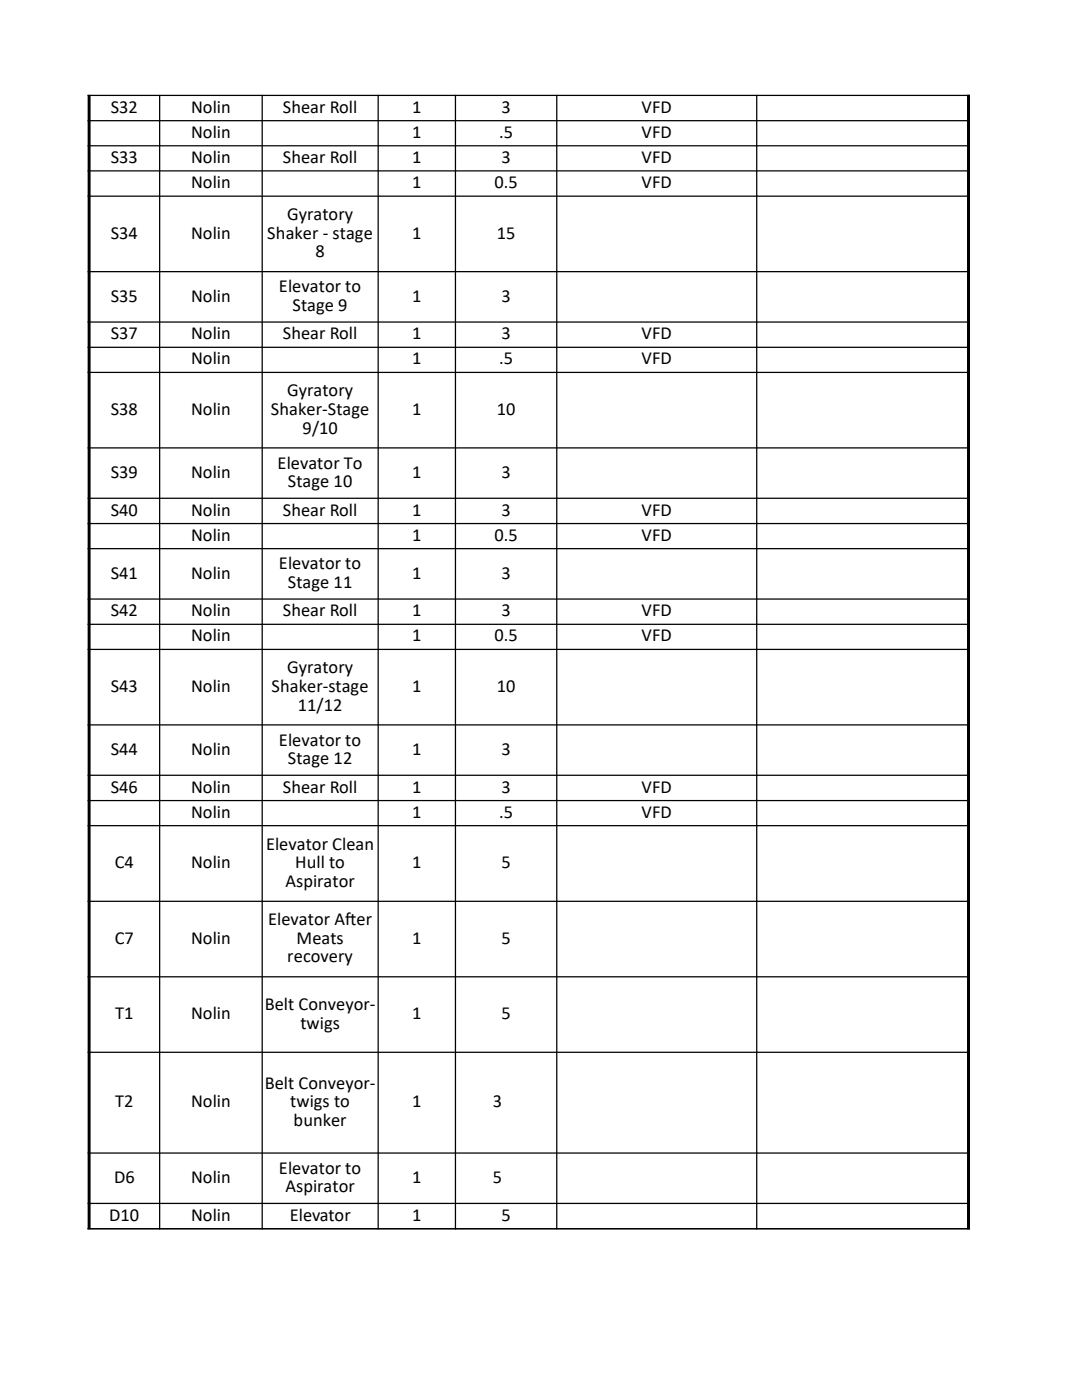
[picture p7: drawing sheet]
<svg xmlns="http://www.w3.org/2000/svg" width="216mm" height="279mm" viewBox="0 0 216 279" stroke-linecap="round" stroke-linejoin="round" font-family="sans-serif">
<defs><g id="words">
<g font-size="3.7">
<text x="22.1" y="22.5">S32</text>
<text x="38.1" y="22.5">Nolin</text>
<text x="56.4" y="22.5">Shear Roll</text>
<text x="82.2" y="22.5">1</text>
<text x="100" y="22.5">3</text>
<text x="128" y="22.5">VFD</text>
<text x="38.1" y="27.5">Nolin</text>
<text x="82.2" y="27.5">1</text>
<text x="99.6" y="27.5">.5</text>
<text x="128" y="27.5">VFD</text>
<text x="22.1" y="32.6">S33</text>
<text x="38.1" y="32.6">Nolin</text>
<text x="56.4" y="32.6">Shear Roll</text>
<text x="82.2" y="32.6">1</text>
<text x="100" y="32.6">3</text>
<text x="128" y="32.6">VFD</text>
<text x="38.1" y="37.6">Nolin</text>
<text x="82.2" y="37.6">1</text>
<text x="98.7" y="37.6">0.5</text>
<text x="128" y="37.6">VFD</text>
<text x="22.1" y="47.6">S34</text>
<text x="38.1" y="47.6">Nolin</text>
<text x="53.3" y="47.6">Shaker - stage</text>
<text x="57.3" y="43.9">Gyratory</text>
<text x="82.2" y="47.6">1</text>
<text x="99.1" y="47.6">15</text>
<text x="62.9" y="51.3">8</text>
<text x="55.7" y="58.3">Elevator to</text>
<text x="22.1" y="60.2">S35</text>
<text x="38.1" y="60.2">Nolin</text>
<text x="58.4" y="62">Stage 9</text>
<text x="82.2" y="60.2">1</text>
<text x="100" y="60.2">3</text>
<text x="22.1" y="67.7">S37</text>
<text x="38.1" y="67.7">Nolin</text>
<text x="56.4" y="67.7">Shear Roll</text>
<text x="82.2" y="67.7">1</text>
<text x="100" y="67.7">3</text>
<text x="128" y="67.7">VFD</text>
<text x="38.1" y="72.7">Nolin</text>
<text x="82.2" y="72.7">1</text>
<text x="99.6" y="72.7">.5</text>
<text x="128" y="72.7">VFD</text>
<text x="22.1" y="82.8">S38</text>
<text x="38.1" y="82.8">Nolin</text>
<text x="54" y="82.8">Shaker-Stage</text>
<text x="57.3" y="79.1">Gyratory</text>
<text x="82.2" y="82.8">1</text>
<text x="99.1" y="82.8">10</text>
<text x="60.4" y="86.5">9/10</text>
<text x="22.1" y="95.3">S39</text>
<text x="38.1" y="95.3">Nolin</text>
<text x="55.4" y="93.5">Elevator To</text>
<text x="82.2" y="95.3">1</text>
<text x="100" y="95.3">3</text>
<text x="57.4" y="97.2">Stage 10</text>
<text x="22.1" y="102.9">S40</text>
<text x="38.1" y="102.9">Nolin</text>
<text x="38.1" y="107.9">Nolin</text>
<text x="56.4" y="102.9">Shear Roll</text>
<text x="82.2" y="102.9">1</text>
<text x="82.2" y="107.9">1</text>
<text x="98.7" y="107.9">0.5</text>
<text x="100" y="102.9">3</text>
<text x="128" y="102.9">VFD</text>
<text x="128" y="107.9">VFD</text>
<text x="55.7" y="113.6">Elevator to</text>
<text x="22.1" y="115.5">S41</text>
<text x="38.1" y="115.5">Nolin</text>
<text x="57.4" y="117.3">Stage 11</text>
<text x="82.2" y="115.5">1</text>
<text x="100" y="115.5">3</text>
<text x="22.1" y="123">S42</text>
<text x="38.1" y="123">Nolin</text>
<text x="56.4" y="123">Shear Roll</text>
<text x="82.2" y="123">1</text>
<text x="100" y="123">3</text>
<text x="128" y="123">VFD</text>
<text x="38.1" y="128">Nolin</text>
<text x="82.2" y="128">1</text>
<text x="98.7" y="128">0.5</text>
<text x="128" y="128">VFD</text>
<text x="57.3" y="134.4">Gyratory</text>
<text x="22.1" y="138.1">S43</text>
<text x="38.1" y="138.1">Nolin</text>
<text x="54.2" y="138.1">Shaker-stage</text>
<text x="59.4" y="141.8">11/12</text>
<text x="82.2" y="138.1">1</text>
<text x="99.1" y="138.1">10</text>
<text x="55.7" y="148.8">Elevator to</text>
<text x="22.1" y="150.6">S44</text>
<text x="38.1" y="150.6">Nolin</text>
<text x="57.4" y="152.5">Stage 12</text>
<text x="82.2" y="150.6">1</text>
<text x="100" y="150.6">3</text>
<text x="22.1" y="158.2">S46</text>
<text x="38.1" y="158.2">Nolin</text>
<text x="56.4" y="158.2">Shear Roll</text>
<text x="82.2" y="158.2">1</text>
<text x="100" y="158.2">3</text>
<text x="128" y="158.2">VFD</text>
<text x="38.1" y="163.2">Nolin</text>
<text x="82.2" y="163.2">1</text>
<text x="99.6" y="163.2">.5</text>
<text x="128" y="163.2">VFD</text>
<text x="22.9" y="173.2">C4</text>
<text x="38.1" y="173.2">Nolin</text>
<text x="53.1" y="169.5">Elevator Clean</text>
<text x="58.9" y="173.2">Hull to</text>
<text x="82.2" y="173.2">1</text>
<text x="100" y="173.2">5</text>
<text x="56.9" y="177">Aspirator</text>
<text x="53.5" y="184.6">Elevator Af</text>
<text x="68.9" y="184.6">ter</text>
<text x="22.9" y="188.3">C7</text>
<text x="38.1" y="188.3">Nolin</text>
<text x="59.2" y="188.3">Meats</text>
<text x="82.2" y="188.3">1</text>
<text x="100" y="188.3">5</text>
<text x="57.3" y="192">recovery</text>
<text x="23" y="203.4">T1</text>
<text x="38.1" y="203.4">Nolin</text>
<text x="52.8" y="201.5">Belt Conveyor-</text>
<text x="82.2" y="203.4">1</text>
<text x="100" y="203.4">5</text>
<text x="59.9" y="205.3">twigs</text>
<text x="23" y="221">T2</text>
<text x="38.1" y="221">Nolin</text>
<text x="52.8" y="217.3">Belt Conveyor-</text>
<text x="57.9" y="221">twigs to</text>
<text x="82.2" y="221">1</text>
<text x="98.4" y="221">3</text>
<text x="58.6" y="224.7">bunker</text>
<text x="22.8" y="236.1">D6</text>
<text x="38.1" y="236.1">Nolin</text>
<text x="55.7" y="234.2">Elevator to</text>
<text x="56.9" y="237.9">Aspirator</text>
<text x="82.2" y="236.1">1</text>
<text x="98.4" y="236.1">5</text>
<text x="21.8" y="243.6">D10</text>
<text x="38.1" y="243.6">Nolin</text>
<text x="57.8" y="243.6">Elevator</text>
<text x="82.2" y="243.6">1</text>
<text x="100" y="243.6">5</text>
</g>
</g></defs>
<g fill="none" stroke="#000" stroke-width=".25">
<path d="M17.5 19h176M31.9 18.9v226.4M52.3 18.9v226.4M75.5 18.9v226.4M90.9 18.9v226.4M111.1 18.9v226.4M151 18.9v226.4M17.5 24.1h176M17.5 29.1h176M17.5 34.1h176M17.5 39.1h176M17.5 54.2h176"/>
<path d="M17.5 64.3h176M17.5 69.3h176M17.5 74.3h176M17.5 89.4h176M17.5 99.4h176M17.5 104.5h176M17.5 109.5h176M17.5 119.5h176M17.5 124.6h176M17.5 129.6h176M17.5 144.7h176M17.5 154.7h176"/>
<path d="M17.5 159.8h176M17.5 164.8h176M17.5 179.9h176M17.5 194.9h176M17.5 210h176M17.5 230.1h176M17.5 240.2h176M17.5 245.2h176"/>
</g>
<path d="M17.8 18.9v226.4M193.3 18.9v226.4" fill="none" stroke="#000" stroke-width=".59"/>
<use href="#words"/>
</svg>
